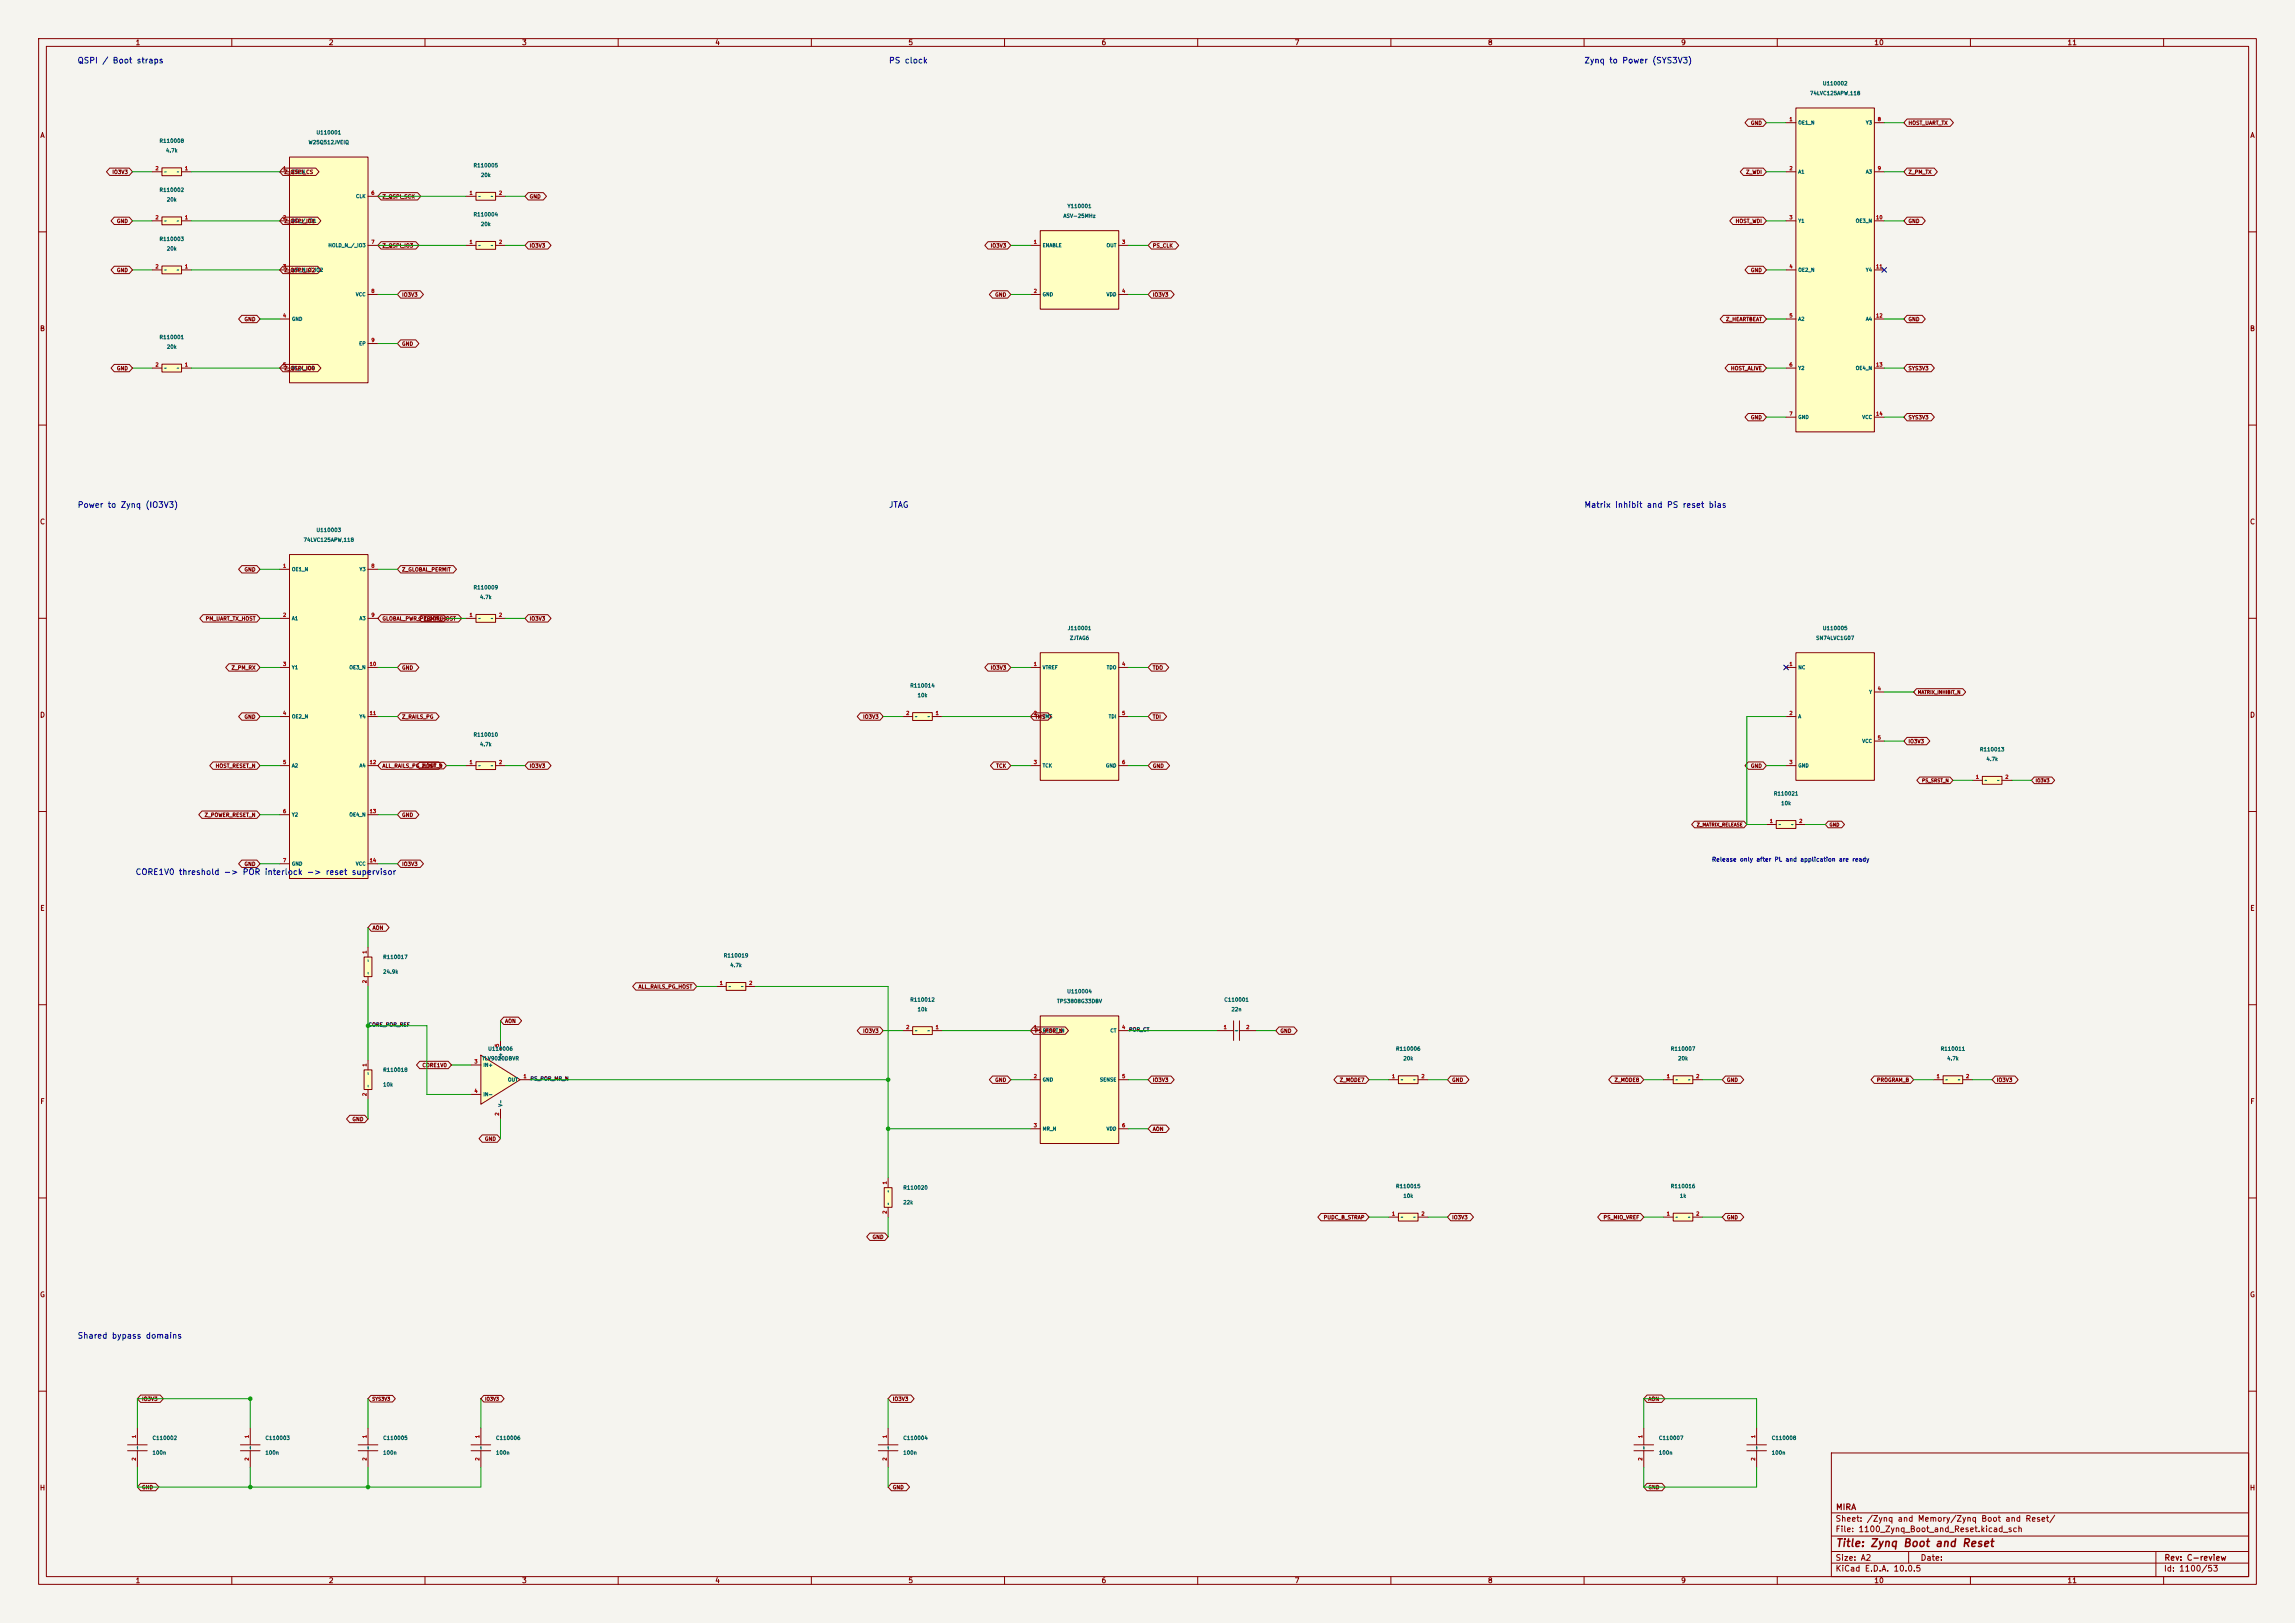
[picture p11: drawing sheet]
<svg xmlns="http://www.w3.org/2000/svg" width="594mm" height="420mm" viewBox="0 0 594 420" stroke-linecap="round" stroke-linejoin="round" font-family="sans-serif">
<defs><g id="words">
<text font-size="2" fill="#840000" x="475" y="400.8">Title: Zynq Boot and Reset</text>
<g font-size="1.5" fill="#0000c2">
<text x="20" y="16.8">QSPI / Boot straps</text>
<text x="230" y="16.8">PS clock</text>
<text x="410" y="16.8">Zynq to Power (SYS3V3)</text>
<text x="20" y="131.8">Power to Zynq (IO3V3)</text>
<text x="230" y="131.8">JTAG</text>
<text x="410" y="131.8">Matrix inhibit and PS reset bias</text>
<text x="35" y="226.8">CORE1V0 threshold -&gt; POR interlock -&gt; reset supervisor</text>
<text x="20" y="346.8">Shared bypass domains</text>
</g>
<g font-size="1.5" fill="#840000">
<text x="475" y="394.1">Sheet: /Zynq and Memory/Zynq Boot and Reset/</text>
<text x="475.1" y="391.1">MIRA</text>
<text x="475" y="396.8">File: 1100_Zynq_Boot_and_Reset.kicad_sch</text>
<text x="475" y="407">KiCad E.D.A. 10.0.5</text>
<text x="475" y="404.2">Size: A2</text>
<text x="497" y="404.2">Date:</text>
<text x="560" y="407">Id: 1100/53</text>
<text x="560.1" y="404.2">Rev: C-review</text>
</g>
<g font-size="1.3" fill="#840000">
<text x="35" y="12">1</text>
<text x="85" y="12">2</text>
<text x="135" y="12">3</text>
<text x="185" y="12">4</text>
<text x="235" y="12">5</text>
<text x="285" y="12">6</text>
<text x="335" y="12">7</text>
<text x="385" y="12">8</text>
<text x="435" y="12">9</text>
<text x="485" y="12">10</text>
<text x="535" y="12">11</text>
<text x="10.3" y="36">A</text>
<text x="582.3" y="36">A</text>
<text x="10.2" y="86">B</text>
<text x="582.2" y="86">B</text>
<text x="10.2" y="136">C</text>
<text x="582.2" y="136">C</text>
<text x="10.2" y="186">D</text>
<text x="582.2" y="186">D</text>
<text x="10.3" y="236">E</text>
<text x="582.3" y="236">E</text>
<text x="10.3" y="286">F</text>
<text x="582.3" y="286">F</text>
<text x="10.2" y="336">G</text>
<text x="582.2" y="336">G</text>
<text x="10.2" y="386">H</text>
<text x="582.2" y="386">H</text>
<text x="35" y="410">1</text>
<text x="85" y="410">2</text>
<text x="135" y="410">3</text>
<text x="185" y="410">4</text>
<text x="235" y="410">5</text>
<text x="285" y="410">6</text>
<text x="335" y="410">7</text>
<text x="385" y="410">8</text>
<text x="435" y="410">9</text>
<text x="485" y="410">10</text>
<text x="535" y="410">11</text>
</g>
<text font-size="1.1" fill="#0000c2" x="443" y="223.2">Release only after PL and application are ready</text>
<g font-size="1" fill="#006464">
<text x="471.7" y="22.3">U110002</text>
<text x="468.3" y="24.8">74LVC125APW,118</text>
<text x="81.8" y="35">U110001</text>
<text x="41.2" y="37.2">R110008</text>
<text x="42.8" y="39.7">4.7k</text>
<text x="79.8" y="37.5">W25Q512JVEIQ</text>
<text x="122.4" y="43.5">R110005</text>
<text x="124.3" y="46">20k</text>
<text x="41.2" y="49.9">R110002</text>
<text x="43.1" y="52.4">20k</text>
<text x="122.4" y="56.2">R110004</text>
<text x="124.3" y="58.7">20k</text>
<text x="275.1" y="56.6">ASV-25MHz</text>
<text x="276.2" y="54.1">Y110001</text>
<text x="41.2" y="62.6">R110003</text>
<text x="43.1" y="65.1">20k</text>
<text x="41.2" y="88">R110001</text>
<text x="43.1" y="90.5">20k</text>
<text x="81.8" y="137.9">U110003</text>
<text x="78.5" y="140.4">74LVC125APW,118</text>
<text x="122.4" y="152.7">R110009</text>
<text x="124.1" y="155.2">4.7k</text>
<text x="276.2" y="163.3">J110001</text>
<text x="276.8" y="165.8">ZJTAG6</text>
<text x="469.9" y="165.8">SN74LVC1G07</text>
<text x="471.7" y="163.3">U110005</text>
<text x="235.5" y="178.1">R110014</text>
<text x="237.4" y="180.6">10k</text>
<text x="122.4" y="190.8">R110010</text>
<text x="124.1" y="193.3">4.7k</text>
<text x="512.3" y="194.6">R110013</text>
<text x="514" y="197.1">4.7k</text>
<text x="459" y="206.1">R110021</text>
<text x="460.9" y="208.6">10k</text>
<text x="99" y="248.4">R110017</text>
<text x="187.2" y="248">R110019</text>
<text x="188.9" y="250.5">4.7k</text>
<text x="99" y="252.2">24.9k</text>
<text x="276.1" y="257.3">U110004</text>
<text x="235.5" y="259.4">R110012</text>
<text x="237.4" y="261.9">10k</text>
<text x="273.5" y="259.8">TPS3808G33DBV</text>
<text x="316.8" y="259.4">C110001</text>
<text x="318.6" y="261.9">22n</text>
<text x="124.6" y="274.6">TLV9020DBVR</text>
<text x="126.2" y="272.1">U110006</text>
<text x="361.2" y="272.1">R110006</text>
<text x="363.1" y="274.6">20k</text>
<text x="432.3" y="272.1">R110007</text>
<text x="434.2" y="274.6">20k</text>
<text x="502.2" y="272.1">R110011</text>
<text x="503.8" y="274.6">4.7k</text>
<text x="99" y="277.6">R110018</text>
<text x="99" y="281.4">10k</text>
<text x="233.7" y="308.1">R110020</text>
<text x="233.7" y="311.9">22k</text>
<text x="361.2" y="307.7">R110015</text>
<text x="363.1" y="310.2">10k</text>
<text x="432.3" y="307.7">R110016</text>
<text x="434.7" y="310.2">1k</text>
<text x="39.4" y="372.8">C110002</text>
<text x="39.4" y="376.6">100n</text>
<text x="68.6" y="372.8">C110003</text>
<text x="68.6" y="376.6">100n</text>
<text x="99" y="372.8">C110005</text>
<text x="99" y="376.6">100n</text>
<text x="128.3" y="372.8">C110006</text>
<text x="128.3" y="376.6">100n</text>
<text x="233.7" y="372.8">C110004</text>
<text x="233.7" y="376.6">100n</text>
<text x="429.2" y="372.8">C110007</text>
<text x="429.2" y="376.6">100n</text>
<text x="458.5" y="372.8">C110008</text>
<text x="458.5" y="376.6">100n</text>
</g>
<g font-size="1" fill="#840000">
<text x="453" y="32.5">GND</text>
<text x="493.8" y="32.5">HOST_UART_TX</text>
<text x="29" y="45.2">IO3V3</text>
<text x="73.5" y="45.2">Z_QSPI_CS</text>
<text x="451.8" y="45.2">Z_WDI</text>
<text x="493.8" y="45.2">Z_PM_TX</text>
<text x="98.9" y="51.6">Z_QSPI_SCK</text>
<text x="137" y="51.6">GND</text>
<text x="30.1" y="57.9">GND</text>
<text x="73.5" y="57.9">Z_QSPI_IO1</text>
<text x="449.1" y="57.9">HOST_WDI</text>
<text x="493.8" y="57.9">GND</text>
<text x="98.9" y="64.3">Z_QSPI_IO3</text>
<text x="137" y="64.3">IO3V3</text>
<text x="256.3" y="64.3">IO3V3</text>
<text x="298.3" y="64.3">PS_CLK</text>
<text x="30.1" y="70.6">GND</text>
<text x="73.5" y="70.6">Z_QSPI_IO2</text>
<text x="453" y="70.6">GND</text>
<text x="103.9" y="77">IO3V3</text>
<text x="257.5" y="77">GND</text>
<text x="298.3" y="77">IO3V3</text>
<text x="63.2" y="83.3">GND</text>
<text x="446.6" y="83.3">Z_HEARTBEAT</text>
<text x="493.8" y="83.3">GND</text>
<text x="103.9" y="89.7">GND</text>
<text x="30.1" y="96">GND</text>
<text x="73.5" y="96">Z_QSPI_IO0</text>
<text x="447.9" y="96">HOST_ALIVE</text>
<text x="493.8" y="96">SYS3V3</text>
<text x="453" y="108.7">GND</text>
<text x="493.8" y="108.7">SYS3V3</text>
<text x="63.2" y="148.1">GND</text>
<text x="103.9" y="148.1">Z_GLOBAL_PERMIT</text>
<text x="53.1" y="160.8">PM_UART_TX_HOST</text>
<text x="98.9" y="160.8">GLOBAL_PWR_PERMIT_HOST</text>
<text x="137" y="160.8">IO3V3</text>
<text x="59.8" y="173.5">Z_PM_RX</text>
<text x="103.9" y="173.5">GND</text>
<text x="256.3" y="173.5">IO3V3</text>
<text x="298.3" y="173.5">TDO</text>
<text x="63.2" y="186.2">GND</text>
<text x="103.9" y="186.2">Z_RAILS_PG</text>
<text x="223.3" y="186.2">IO3V3</text>
<text x="267.8" y="186.2">TMS</text>
<text x="298.3" y="186.2">TDI</text>
<text x="493.8" y="192.6">IO3V3</text>
<text x="55.7" y="198.9">HOST_RESET_N</text>
<text x="98.9" y="198.9">ALL_RAILS_PG_HOST</text>
<text x="137" y="198.9">IO3V3</text>
<text x="257.7" y="198.9">TCK</text>
<text x="298.3" y="198.9">GND</text>
<text x="453" y="198.9">GND</text>
<text x="52.8" y="211.6">Z_POWER_RESET_N</text>
<text x="103.9" y="211.6">GND</text>
<text x="63.2" y="224.3">GND</text>
<text x="103.9" y="224.3">IO3V3</text>
<text x="96.3" y="240.8">AON</text>
<text x="165.1" y="256.1">ALL_RAILS_PG_HOST</text>
<text x="130.6" y="264.9">AON</text>
<text x="223.3" y="267.5">IO3V3</text>
<text x="267.8" y="267.5">PS_POR_N</text>
<text x="331.3" y="267.5">GND</text>
<text x="109.2" y="276.4">CORE1V0</text>
<text x="257.5" y="280.2">GND</text>
<text x="298.3" y="280.2">IO3V3</text>
<text x="346.6" y="280.2">Z_MODE7</text>
<text x="375.7" y="280.2">GND</text>
<text x="417.8" y="280.2">Z_MODE8</text>
<text x="446.8" y="280.2">GND</text>
<text x="485.7" y="280.2">PROGRAM_B</text>
<text x="516.7" y="280.2">IO3V3</text>
<text x="91.1" y="290.3">GND</text>
<text x="298.3" y="292.9">AON</text>
<text x="125.4" y="295.4">GND</text>
<text x="342.5" y="315.7">PUDC_B_STRAP</text>
<text x="375.7" y="315.7">IO3V3</text>
<text x="414.9" y="315.7">PS_MIO_VREF</text>
<text x="446.8" y="315.7">GND</text>
<text x="225.7" y="320.8">GND</text>
<text x="36.6" y="362.7">IO3V3</text>
<text x="230.9" y="362.7">IO3V3</text>
<text x="426.5" y="362.7">AON</text>
<text x="36.6" y="385.6">GND</text>
<text x="230.9" y="385.6">GND</text>
<text x="426.5" y="385.6">GND</text>
</g>
<g font-size="1" fill="#0f0f0f">
<text x="95.3" y="265.9">CORE_POR_REF</text>
<text x="292.1" y="267.2">POR_CT</text>
<text x="137.2" y="279.9">PS_POR_MR_N</text>
</g>
<g font-size=".9" fill="#a90000">
<text x="463" y="31.5">1</text>
<text x="485.9" y="31.5">8</text>
<text x="40.1" y="44.2">2</text>
<text x="47.7" y="44.2">1</text>
<text x="73.1" y="44.2">1</text>
<text x="463" y="44.2">2</text>
<text x="485.9" y="44.2">9</text>
<text x="96" y="50.6">6</text>
<text x="121.4" y="50.6">1</text>
<text x="129" y="50.6">2</text>
<text x="40.1" y="56.9">2</text>
<text x="47.7" y="56.9">1</text>
<text x="73.1" y="56.9">2</text>
<text x="463" y="56.9">3</text>
<text x="485.5" y="56.9">10</text>
<text x="96" y="63.3">7</text>
<text x="121.4" y="63.3">1</text>
<text x="129" y="63.3">2</text>
<text x="267.5" y="63.3">1</text>
<text x="290.3" y="63.3">3</text>
<text x="40.1" y="69.6">2</text>
<text x="47.7" y="69.6">1</text>
<text x="73.1" y="69.6">3</text>
<text x="463" y="69.6">4</text>
<text x="485.5" y="69.6">11</text>
<text x="96" y="76">8</text>
<text x="267.5" y="76">2</text>
<text x="290.3" y="76">4</text>
<text x="73.1" y="82.3">4</text>
<text x="463" y="82.3">5</text>
<text x="485.5" y="82.3">12</text>
<text x="96" y="88.7">9</text>
<text x="40.1" y="95">2</text>
<text x="47.7" y="95">1</text>
<text x="73.1" y="95">5</text>
<text x="463" y="95">6</text>
<text x="485.5" y="95">13</text>
<text x="463" y="107.7">7</text>
<text x="485.5" y="107.7">14</text>
<text x="73.1" y="147.1">1</text>
<text x="96" y="147.1">8</text>
<text x="73.1" y="159.8">2</text>
<text x="96" y="159.8">9</text>
<text x="121.4" y="159.8">1</text>
<text x="129" y="159.8">2</text>
<text x="73.1" y="172.5">3</text>
<text x="95.6" y="172.5">10</text>
<text x="267.5" y="172.5">1</text>
<text x="290.3" y="172.5">4</text>
<text x="463" y="172.5">1</text>
<text x="485.9" y="178.9">4</text>
<text x="73.1" y="185.2">4</text>
<text x="95.6" y="185.2">11</text>
<text x="234.4" y="185.2">2</text>
<text x="242.1" y="185.2">1</text>
<text x="267.5" y="185.2">2</text>
<text x="290.3" y="185.2">5</text>
<text x="463" y="185.2">2</text>
<text x="485.9" y="191.6">5</text>
<text x="73.1" y="197.9">5</text>
<text x="95.6" y="197.9">12</text>
<text x="121.4" y="197.9">1</text>
<text x="129" y="197.9">2</text>
<text x="267.5" y="197.9">3</text>
<text x="290.3" y="197.9">6</text>
<text x="463" y="197.9">3</text>
<text x="511.3" y="201.7">1</text>
<text x="518.9" y="201.7">2</text>
<text x="73.1" y="210.6">6</text>
<text x="95.6" y="210.6">13</text>
<text x="458" y="213.2">1</text>
<text x="465.6" y="213.2">2</text>
<text x="73.1" y="223.3">7</text>
<text x="95.6" y="223.3">14</text>
<text x="95" y="246.9" transform="rotate(-90 95 246.9)">1</text>
<text x="95" y="254.5" transform="rotate(-90 95 254.5)">2</text>
<text x="186.2" y="255.1">1</text>
<text x="193.8" y="255.1">2</text>
<text x="234.4" y="266.5">2</text>
<text x="242.1" y="266.5">1</text>
<text x="267.5" y="266.5">1</text>
<text x="290.3" y="266.5">4</text>
<text x="316.6" y="266.5">1</text>
<text x="322.4" y="266.5">2</text>
<text x="122.7" y="275.4">3</text>
<text x="129.3" y="271" transform="rotate(-90 129.3 271)">5</text>
<text x="95" y="276.1" transform="rotate(-90 95 276.1)">1</text>
<text x="135.4" y="279.2">1</text>
<text x="267.5" y="279.2">2</text>
<text x="290.3" y="279.2">5</text>
<text x="360.2" y="279.2">1</text>
<text x="367.8" y="279.2">2</text>
<text x="431.3" y="279.2">1</text>
<text x="438.9" y="279.2">2</text>
<text x="501.1" y="279.2">1</text>
<text x="508.8" y="279.2">2</text>
<text x="95" y="283.7" transform="rotate(-90 95 283.7)">2</text>
<text x="122.7" y="283">4</text>
<text x="129.3" y="288.8" transform="rotate(-90 129.3 288.8)">2</text>
<text x="267.5" y="291.9">3</text>
<text x="290.3" y="291.9">6</text>
<text x="229.7" y="306.6" transform="rotate(-90 229.7 306.6)">1</text>
<text x="229.7" y="314.2" transform="rotate(-90 229.7 314.2)">2</text>
<text x="360.2" y="314.8">1</text>
<text x="367.8" y="314.8">2</text>
<text x="431.3" y="314.8">1</text>
<text x="438.9" y="314.8">2</text>
<text x="35.4" y="372.2" transform="rotate(-90 35.4 372.2)">1</text>
<text x="64.6" y="372.2" transform="rotate(-90 64.6 372.2)">1</text>
<text x="95" y="372.2" transform="rotate(-90 95 372.2)">1</text>
<text x="124.3" y="372.2" transform="rotate(-90 124.3 372.2)">1</text>
<text x="229.7" y="372.2" transform="rotate(-90 229.7 372.2)">1</text>
<text x="425.2" y="372.2" transform="rotate(-90 425.2 372.2)">1</text>
<text x="454.5" y="372.2" transform="rotate(-90 454.5 372.2)">1</text>
<text x="35.4" y="378.1" transform="rotate(-90 35.4 378.1)">2</text>
<text x="64.6" y="378.1" transform="rotate(-90 64.6 378.1)">2</text>
<text x="95" y="378.1" transform="rotate(-90 95 378.1)">2</text>
<text x="124.3" y="378.1" transform="rotate(-90 124.3 378.1)">2</text>
<text x="229.7" y="378.1" transform="rotate(-90 229.7 378.1)">2</text>
<text x="425.2" y="378.1" transform="rotate(-90 425.2 378.1)">2</text>
<text x="454.5" y="378.1" transform="rotate(-90 454.5 378.1)">2</text>
</g>
<g font-size=".9" fill="#006464">
<text x="465.3" y="32.4">OE1_N</text>
<text x="482.8" y="32.4">Y3</text>
<text x="42.4" y="45.1">~</text>
<text x="45.7" y="45.1">~</text>
<text x="75.4" y="45.1">CS_N</text>
<text x="465.3" y="45.1">A1</text>
<text x="482.8" y="45.1">A3</text>
<text x="92" y="51.5">CLK</text>
<text x="123.7" y="51.5">~</text>
<text x="126.9" y="51.5">~</text>
<text x="42.4" y="57.8">~</text>
<text x="45.7" y="57.8">~</text>
<text x="75.4" y="57.8">DO_/_IO1</text>
<text x="465.3" y="57.8">Y1</text>
<text x="480.2" y="57.8">OE3_N</text>
<text x="84.9" y="64.2">HOLD_N_/_IO3</text>
<text x="123.7" y="64.2">~</text>
<text x="126.9" y="64.2">~</text>
<text x="269.8" y="64.2">ENABLE</text>
<text x="286.3" y="64.2">OUT</text>
<text x="42.4" y="70.5">~</text>
<text x="45.7" y="70.5">~</text>
<text x="75.4" y="70.5">WP_N_/_IO2</text>
<text x="465.3" y="70.5">OE2_N</text>
<text x="482.8" y="70.5">Y4</text>
<text x="92" y="76.9">VCC</text>
<text x="269.8" y="76.9">GND</text>
<text x="286.3" y="76.9">VDD</text>
<text x="75.4" y="83.2">GND</text>
<text x="465.3" y="83.2">A2</text>
<text x="482.8" y="83.2">A4</text>
<text x="92.8" y="89.6">EP</text>
<text x="42.4" y="95.9">~</text>
<text x="45.7" y="95.9">~</text>
<text x="75.4" y="95.9">DI_/_IO0</text>
<text x="465.3" y="95.9">Y2</text>
<text x="480.2" y="95.9">OE4_N</text>
<text x="465.3" y="108.6">GND</text>
<text x="481.9" y="108.6">VCC</text>
<text x="75.4" y="148">OE1_N</text>
<text x="92.9" y="148">Y3</text>
<text x="75.4" y="160.7">A1</text>
<text x="92.9" y="160.7">A3</text>
<text x="123.7" y="160.7">~</text>
<text x="126.9" y="160.7">~</text>
<text x="75.4" y="173.4">Y1</text>
<text x="90.3" y="173.4">OE3_N</text>
<text x="269.8" y="173.4">VTREF</text>
<text x="286.3" y="173.4">TDO</text>
<text x="465.3" y="173.4">NC</text>
<text x="483.7" y="179.8">Y</text>
<text x="75.4" y="186.1">OE2_N</text>
<text x="92.9" y="186.1">Y4</text>
<text x="236.7" y="186.1">~</text>
<text x="240" y="186.1">~</text>
<text x="269.8" y="186.1">TMS</text>
<text x="286.9" y="186.1">TDI</text>
<text x="465.3" y="186.1">A</text>
<text x="481.9" y="192.5">VCC</text>
<text x="75.4" y="198.8">A2</text>
<text x="92.9" y="198.8">A4</text>
<text x="123.7" y="198.8">~</text>
<text x="126.9" y="198.8">~</text>
<text x="269.8" y="198.8">TCK</text>
<text x="286.1" y="198.8">GND</text>
<text x="465.3" y="198.8">GND</text>
<text x="513.6" y="202.6">~</text>
<text x="516.8" y="202.6">~</text>
<text x="75.4" y="211.5">Y2</text>
<text x="90.3" y="211.5">OE4_N</text>
<text x="460.3" y="214">~</text>
<text x="463.5" y="214">~</text>
<text x="75.4" y="224.2">GND</text>
<text x="92" y="224.2">VCC</text>
<text x="95.9" y="249" transform="rotate(-90 95.9 249)">~</text>
<text x="95.9" y="252.2" transform="rotate(-90 95.9 252.2)">~</text>
<text x="188.5" y="256">~</text>
<text x="191.7" y="256">~</text>
<text x="236.7" y="267.4">~</text>
<text x="240" y="267.4">~</text>
<text x="269.8" y="267.4">RESET_N</text>
<text x="287.3" y="267.4">CT</text>
<text x="319.8" y="267.4">~</text>
<text x="130.2" y="274.4" transform="rotate(-90 130.2 274.4)">V+</text>
<text x="95.9" y="281.4" transform="rotate(-90 95.9 281.4)">~</text>
<text x="95.9" y="278.2" transform="rotate(-90 95.9 278.2)">~</text>
<text x="125" y="276.3">IN+</text>
<text x="131.4" y="280.1">OUT</text>
<text x="269.8" y="280.1">GND</text>
<text x="284.6" y="280.1">SENSE</text>
<text x="362.5" y="280.1">~</text>
<text x="365.7" y="280.1">~</text>
<text x="433.6" y="280.1">~</text>
<text x="436.8" y="280.1">~</text>
<text x="503.4" y="280.1">~</text>
<text x="506.7" y="280.1">~</text>
<text x="125" y="283.9">IN-</text>
<text x="130.2" y="286.5" transform="rotate(-90 130.2 286.5)">V-</text>
<text x="269.8" y="292.8">MR_N</text>
<text x="286.3" y="292.8">VDD</text>
<text x="230.6" y="311.9" transform="rotate(-90 230.6 311.9)">~</text>
<text x="230.6" y="308.7" transform="rotate(-90 230.6 308.7)">~</text>
<text x="362.5" y="315.6">~</text>
<text x="365.7" y="315.6">~</text>
<text x="433.6" y="315.6">~</text>
<text x="436.8" y="315.6">~</text>
<text x="36.2" y="375.2" transform="rotate(-90 36.2 375.2)">~</text>
<text x="65.5" y="375.2" transform="rotate(-90 65.5 375.2)">~</text>
<text x="95.9" y="375.2" transform="rotate(-90 95.9 375.2)">~</text>
<text x="125.1" y="375.2" transform="rotate(-90 125.1 375.2)">~</text>
<text x="230.6" y="375.2" transform="rotate(-90 230.6 375.2)">~</text>
<text x="426.1" y="375.2" transform="rotate(-90 426.1 375.2)">~</text>
<text x="455.3" y="375.2" transform="rotate(-90 455.3 375.2)">~</text>
</g>
<g font-size=".9" fill="#840000">
<text x="109.6" y="160.7">Z_DONE</text>
<text x="496.3" y="179.8">MATRIX_INHIBIT_N</text>
<text x="109.1" y="198.8">Z_INIT_N</text>
<text x="497.4" y="202.6">PS_SRST_N</text>
<text x="526.8" y="202.6">IO3V3</text>
<text x="439.1" y="214.1">Z_MATRIX_RELEASE</text>
<text x="473.4" y="214.1">GND</text>
<text x="96.2" y="362.7">SYS3V3</text>
<text x="125.4" y="362.7">IO3V3</text>
</g>
</g></defs>
<path d="M0 0h594v420h-594z" fill="#f5f4ef" stroke="#f5f4ef" stroke-width=".26"/>
<g fill="none" stroke="#840000" stroke-width=".26">
<path d="M10 10h574v400h-574zM12 12h570v396h-570zM60 10v2M110 10v2M160 10v2M210 10v2M260 10v2M310 10v2M360 10v2M410 10v2M460 10v2M510 10v2"/>
<path d="M560 10v2M10 60h2M582 60h2M10 110h2M582 110h2M10 160h2M582 160h2M10 210h2M582 210h2M10 260h2M582 260h2M10 310h2"/>
<path d="M582 310h2M10 360h2M474 376h108v32h-108zM582 360h2M474 397.5h108M474 391.5h108M60 408v2M110 408v2M160 408v2M210 408v2M260 408v2M310 408v2"/>
<path d="M360 408v2M410 408v2M460 408v2M474 404.5h108M474 401.5h108M494 401.5v3M510 408v2M558 401.5v6.5M560 408v2"/>
</g>
<path d="M74.9 40.6h20.3v58.5h-20.3z" fill="#ffffc2"/>
<path d="M72.4 44.5h2.5M72.4 57.2h2.5M74.9 40.6h20.3v58.5h-20.3zM95.2 50.8h2.6M72.4 69.9h2.5M95.2 63.5h2.6M95.2 76.2h2.6M72.4 82.6h2.5M72.4 95.3h2.5M95.2 88.9h2.6" fill="none" stroke="#840000" stroke-width=".26"/>
<path d="M464.8 27.9h20.3v83.9h-20.3z" fill="#ffffc2"/>
<g fill="none" stroke="#840000" stroke-width=".26">
<path d="M462.3 31.8h2.5M464.8 27.9h20.3v83.9h-20.3zM485.1 31.8h2.6M462.3 44.5h2.5M462.3 57.2h2.5M485.1 44.5h2.6M485.1 57.2h2.6M462.3 69.9h2.5M485.1 69.9h2.6M462.3 82.6h2.5M462.3 95.3h2.5M485.1 82.6h2.6"/>
<path d="M485.1 95.3h2.6M462.3 108h2.5M485.1 108h2.6"/>
</g>
<path d="M236.2 265.7h5.1v2h-5.1z" fill="#ffffc2"/>
<path d="M233.7 266.7h2.5M236.2 265.7h5.1v2h-5.1zM241.3 266.7h2.5M452.1 373.9h5.1M452.1 375.4h5.1M454.7 369.6v4.3M454.7 375.4v4.3" fill="none" stroke="#840000" stroke-width=".26"/>
<path d="M228.9 307.3h2v5.1h-2z" fill="#ffffc2"/>
<path d="M228.9 307.3h2v5.1h-2zM229.9 304.8v2.5M229.9 312.4v2.6" fill="none" stroke="#840000" stroke-width=".26"/>
<path d="M94.2 247.7h2.1v5h-2.1z" fill="#ffffc2"/>
<path d="M94.2 247.7h2.1v5h-2.1zM95.2 245.1v2.6M95.2 252.7v2.6" fill="none" stroke="#840000" stroke-width=".26"/>
<path d="M74.9 143.5h20.3v83.8h-20.3z" fill="#ffffc2"/>
<g fill="none" stroke="#840000" stroke-width=".26">
<path d="M72.4 147.3h2.5M74.9 143.5h20.3v83.8h-20.3zM95.2 147.3h2.6M72.4 160h2.5M72.4 172.7h2.5M95.2 160h2.6M95.2 172.7h2.6M72.4 185.4h2.5M72.4 198.1h2.5M95.2 185.4h2.6M95.2 198.1h2.6M72.4 210.8h2.5"/>
<path d="M95.2 210.8h2.6M72.4 223.5h2.5M95.2 223.5h2.6"/>
</g>
<path d="M123.2 62.5h5.1v2h-5.1z" fill="#ffffc2"/>
<path d="M120.6 63.5h2.6M123.2 62.5h5.1v2h-5.1zM128.3 63.5h2.5" fill="none" stroke="#840000" stroke-width=".26"/>
<path d="M236.2 184.4h5.1v2h-5.1z" fill="#ffffc2"/>
<path d="M233.7 185.4h2.5M236.2 184.4h5.1v2h-5.1zM241.3 185.4h2.5" fill="none" stroke="#840000" stroke-width=".26"/>
<path d="M513.1 200.9h5.1v2h-5.1z" fill="#ffffc2"/>
<path d="M510.5 201.9h2.6M513.1 200.9h5.1v2h-5.1zM518.2 201.9h2.5M33 373.9h5.1M33 375.4h5.1M35.6 369.6v4.3M35.6 375.4v4.3" fill="none" stroke="#840000" stroke-width=".26"/>
<path d="M433.1 278.4h5v2h-5z" fill="#ffffc2"/>
<path d="M430.5 279.4h2.6M433.1 278.4h5v2h-5zM438.1 279.4h2.6" fill="none" stroke="#840000" stroke-width=".26"/>
<path d="M464.8 168.9h20.3v33h-20.3z" fill="#ffffc2"/>
<path d="M462.3 172.7h2.5M464.8 168.9h20.3v33h-20.3zM485.1 179.1h2.6M462.3 185.4h2.5M462.3 198.1h2.5M485.1 191.8h2.6" fill="none" stroke="#840000" stroke-width=".26"/>
<path d="M433.1 313.9h5v2.1h-5z" fill="#ffffc2"/>
<path d="M430.5 315h2.6M433.1 313.9h5v2.1h-5zM438.1 315h2.6" fill="none" stroke="#840000" stroke-width=".26"/>
<path d="M361.9 278.4h5.1v2h-5.1z" fill="#ffffc2"/>
<path d="M359.4 279.4h2.5M361.9 278.4h5.1v2h-5.1zM367 279.4h2.6" fill="none" stroke="#840000" stroke-width=".26"/>
<path d="M502.9 278.4h5.1v2h-5.1z" fill="#ffffc2"/>
<path d="M315 266.7h4.3M319.3 264.2v5M320.8 264.2v5M320.8 266.7h4.3M500.4 279.4h2.5M502.9 278.4h5.1v2h-5.1zM508 279.4h2.5M62.2 373.9h5.1M62.2 375.4h5.1M64.8 369.6v4.3M64.8 375.4v4.3" fill="none" stroke="#840000" stroke-width=".26"/>
<path d="M269.2 168.9h20.4v33h-20.4z" fill="#ffffc2"/>
<path d="M266.7 172.7h2.5M269.2 168.9h20.4v33h-20.4zM289.6 172.7h2.5M266.7 185.4h2.5M266.7 198.1h2.5M289.6 185.4h2.5M289.6 198.1h2.5" fill="none" stroke="#840000" stroke-width=".26"/>
<path d="M459.7 212.3h5.1v2.1h-5.1z" fill="#ffffc2"/>
<path d="M457.2 213.4h2.5M459.7 212.3h5.1v2.1h-5.1zM464.8 213.4h2.6M92.7 373.9h5.1M92.7 375.4h5.1M95.2 369.6v4.3M95.2 375.4v4.3" fill="none" stroke="#840000" stroke-width=".26"/>
<path d="M269.2 59.7h20.4v20.3h-20.4z" fill="#ffffc2"/>
<path d="M269.2 59.7h20.4v20.3h-20.4zM266.7 63.5h2.5M266.7 76.2h2.5M289.6 63.5h2.5M289.6 76.2h2.5" fill="none" stroke="#840000" stroke-width=".26"/>
<path d="M41.9 56.1h5.1v2.1h-5.1z" fill="#ffffc2"/>
<path d="M39.4 57.2h2.5M41.9 56.1h5.1v2.1h-5.1zM47 57.2h2.5" fill="none" stroke="#840000" stroke-width=".26"/>
<path d="M41.9 43.4h5.1v2.1h-5.1z" fill="#ffffc2"/>
<path d="M39.4 44.5h2.5M41.9 43.4h5.1v2.1h-5.1zM47 44.5h2.5M227.3 373.9h5.1M227.3 375.4h5.1M229.9 369.6v4.3M229.9 375.4v4.3" fill="none" stroke="#840000" stroke-width=".26"/>
<path d="M269.2 262.9h20.4v33h-20.4z" fill="#ffffc2"/>
<path d="M266.7 266.7h2.5M266.7 279.4h2.5M269.2 262.9h20.4v33h-20.4zM289.6 266.7h2.5M289.6 279.4h2.5M266.7 292.1h2.5M289.6 292.1h2.5" fill="none" stroke="#840000" stroke-width=".26"/>
<path d="M123.2 49.8h5.1v2h-5.1z" fill="#ffffc2"/>
<path d="M120.6 50.8h2.6M123.2 49.8h5.1v2h-5.1zM128.3 50.8h2.5" fill="none" stroke="#840000" stroke-width=".26"/>
<path d="M41.9 68.8h5.1v2.1h-5.1z" fill="#ffffc2"/>
<path d="M39.4 69.9h2.5M41.9 68.8h5.1v2.1h-5.1zM47 69.9h2.5" fill="none" stroke="#840000" stroke-width=".26"/>
<path d="M123.2 159h5.1v2h-5.1z" fill="#ffffc2"/>
<path d="M123.2 159h5.1v2h-5.1zM120.6 160h2.6M128.3 160h2.5" fill="none" stroke="#840000" stroke-width=".26"/>
<path d="M94.2 276.9h2.1v5h-2.1z" fill="#ffffc2"/>
<path d="M94.2 276.9h2.1v5h-2.1zM95.2 274.3v2.6M95.2 281.9v2.6M121.9 373.9h5.1M121.9 375.4h5.1M124.5 369.6v4.3M124.5 375.4v4.3M422.9 373.9h5.1M422.9 375.4h5.1M425.4 369.6v4.3M425.4 375.4v4.3" fill="none" stroke="#840000" stroke-width=".26"/>
<path d="M124.5 273.1l10.1 6.3-10.1 6.4z" fill="#ffffc2"/>
<path d="M121.9 275.6h2.6M124.5 273.1l10.1 6.3-10.1 6.4zM129.5 269.2v2.6M134.6 279.4h2.6M121.9 283.2h2.6M129.5 287v2.6" fill="none" stroke="#840000" stroke-width=".26"/>
<path d="M188 254.3h5v2h-5z" fill="#ffffc2"/>
<path d="M185.4 255.3h2.6M188 254.3h5v2h-5zM193 255.3h2.6" fill="none" stroke="#840000" stroke-width=".26"/>
<path d="M361.9 313.9h5.1v2.1h-5.1z" fill="#ffffc2"/>
<path d="M359.4 315h2.5M361.9 313.9h5.1v2.1h-5.1zM367 315h2.6" fill="none" stroke="#840000" stroke-width=".26"/>
<path d="M41.9 94.2h5.1v2.1h-5.1z" fill="#ffffc2"/>
<path d="M39.4 95.3h2.5M41.9 94.2h5.1v2.1h-5.1zM47 95.3h2.5" fill="none" stroke="#840000" stroke-width=".26"/>
<path d="M123.2 197.1h5.1v2h-5.1z" fill="#ffffc2"/>
<g fill="none" stroke="#840000" stroke-width=".26">
<path d="M452.5 30.8h3.9l.8 1-.8 .9h-3.9l-.9-.9zM493.6 30.8h11.2l.8 1-.8 .9h-11.2l-.8-.9zM28.4 43.5h5.1l.8 1-.8 .9h-5.1l-.8-.9zM29.6 56.2h3.9l.8 1-.8 .9h-3.9l-.9-.9zM73.2 56.2h9l.9 1-.9 .9h-9l-.8-.9zM73.2 43.5h8.5l.9 1-.9 .9h-8.5l-.8-.9zM98.6 49.8h9.5l.8 1-.8 1h-9.5l-.8-1zM136.7 49.8h3.9l.8 1-.8 1h-3.9l-.8-1zM448.5 56.2h7.9l.8 1-.8 .9h-7.9l-.8-.9zM451.3 43.5h5.1l.8 1-.8 .9h-5.1l-.9-.9zM493.6 43.5h7l.8 1-.8 .9h-7l-.8-.9zM493.6 56.2h3.9l.8 1-.8 .9h-3.9l-.8-.9z"/>
<path d="M29.6 68.9h3.9l.8 1-.8 .9h-3.9l-.9-.9zM73.2 68.9h9l.9 1-.9 .9h-9l-.8-.9zM98.6 62.5h9l.9 1-.9 1h-9l-.8-1zM103.7 75.2h5.1l.8 1-.8 1h-5.1l-.8-1zM136.7 62.5h5.1l.8 1-.8 1h-5.1l-.8-1zM255.7 62.5h5.1l.8 1-.8 1h-5.1l-.8-1zM256.9 75.2h3.9l.8 1-.8 1h-3.9l-.8-1zM298 75.2h5.1l.8 1-.8 1h-5.1l-.8-1zM298 62.5h6.3l.8 1-.8 1h-6.3l-.8-1zM452.5 68.9h3.9l.8 1-.8 .9h-3.9l-.9-.9zM29.6 94.3h3.9l.8 1-.8 .9h-3.9l-.9-.9zM62.6 81.6h3.9l.8 1-.8 .9h-3.9l-.8-.9z"/>
<path d="M73.2 94.3h9l.9 1-.9 .9h-9l-.8-.9zM103.7 87.9h3.9l.8 1-.8 1h-3.9l-.8-1zM446.1 81.6h10.3l.8 1-.8 .9h-10.3l-.9-.9zM447.3 94.3h9.1l.8 1-.8 .9h-9.1l-.8-.9zM493.6 94.3h6.2l.9 1-.9 .9h-6.2l-.8-.9zM493.6 81.6h3.9l.8 1-.8 .9h-3.9l-.8-.9zM452.5 107h3.9l.8 1-.8 .9h-3.9l-.9-.9zM493.6 107h6.2l.9 1-.9 .9h-6.2l-.8-.9zM52.5 159.1h14l.8 .9-.8 1h-14l-.8-1zM62.6 146.4h3.9l.8 .9-.8 1h-3.9l-.8-1zM98.6 159.1h20.1l.8 .9-.8 1h-20.1l-.8-1zM103.7 146.4h13.6l.9 .9-.9 1h-13.6l-.8-1z"/>
<path d="M109.1 159.2h5.7l.8 .8-.8 .9h-5.7l-.8-.9zM136.7 159.1h5.1l.8 .9-.8 1h-5.1l-.8-1zM59.2 171.8h7.3l.8 .9-.8 1h-7.3l-.8-1zM103.7 171.8h3.9l.8 .9-.8 1h-3.9l-.8-1zM255.7 171.8h5.1l.8 .9-.8 1h-5.1l-.8-1zM298 171.8h3.7l.8 .9-.8 1h-3.7l-.8-1zM496 178.2h12l.8 .9-.8 .8h-12l-.7-.8zM55.1 197.2h11.4l.8 .9-.8 1h-11.4l-.8-1zM62.6 184.5h3.9l.8 .9-.8 1h-3.9l-.8-1zM98.6 197.2h15l.8 .9-.8 1h-15l-.8-1zM103.7 184.5h9.1l.9 .9-.9 1h-9.1l-.8-1zM108.6 197.3h6.2l.8 .8-.8 .9h-6.2l-.8-.9z"/>
<path d="M120.6 198.1h2.6M123.2 197.1h5.1v2h-5.1zM128.3 198.1h2.5M136.7 197.2h5.1l.8 .9-.8 1h-5.1l-.8-1zM222.7 184.5h5.1l.8 .9-.8 1h-5.1l-.8-1zM257.2 197.2h3.6l.8 .9-.8 1h-3.6l-.9-1zM267.5 184.5h3.7l.9 .9-.9 1h-3.7l-.8-1zM298 197.2h3.9l.8 .9-.8 1h-3.9l-.8-1zM298 184.5h3.1l.9 .9-.9 1h-3.1l-.8-1zM452.5 197.2h3.9l.8 .9-.8 1h-3.9l-.9-1zM493.6 190.8h5.1l.8 1-.8 .9h-5.1l-.8-.9zM52.3 209.9h14.2l.8 .9-.8 1h-14.2l-.9-1z"/>
<path d="M103.7 209.9h3.9l.8 .9-.8 1h-3.9l-.8-1zM438.6 212.5h12.8l.7 .9-.7 .8h-12.8l-.8-.8zM473.2 212.5h3.5l.7 .9-.7 .8h-3.5l-.8-.8zM496.9 201.1h7.8l.8 .8-.8 .9h-7.8l-.8-.9zM526.5 201.1h4.6l.7 .8-.7 .9h-4.6l-.7-.9zM62.6 222.6h3.9l.8 .9-.8 1h-3.9l-.8-1zM96.1 239.1h3.8l.8 .9-.8 1h-3.8l-.9-1zM103.7 222.6h5.1l.8 .9-.8 1h-5.1l-.8-1zM164.6 254.3h14.9l.8 1-.8 .9h-14.9l-.9-.9zM108.6 274.6h7.4l.8 1-.8 .9h-7.4l-.8-.9zM130.4 263.2h3.8l.8 1-.8 .9h-3.8l-.9-.9zM222.7 265.7h5.1l.8 1-.8 1h-5.1l-.8-1z"/>
<path d="M256.9 278.4h3.9l.8 1-.8 1h-3.9l-.8-1zM267.5 265.7h8.2l.9 1-.9 1h-8.2l-.8-1zM298 278.4h5.1l.8 1-.8 1h-5.1l-.8-1zM331 265.7h3.9l.9 1-.9 1h-3.9l-.8-1zM346.1 278.4h7.4l.8 1-.8 1h-7.4l-.9-1zM375.5 278.4h3.9l.8 1-.8 1h-3.9l-.9-1zM417.2 278.4h7.4l.8 1-.8 1h-7.4l-.8-1zM446.6 278.4h3.9l.8 1-.8 1h-3.9l-.8-1zM485.1 278.4h9.4l.8 1-.8 1h-9.4l-.8-1zM516.5 278.4h5l.9 1-.9 1h-5l-.9-1zM90.5 288.6h3.9l.8 1-.8 .9h-3.9l-.8-.9zM124.8 293.7h3.9l.8 .9-.8 1h-3.9l-.8-1z"/>
<path d="M298 291.1h3.8l.8 1-.8 1h-3.8l-.8-1zM225.1 319.1h3.9l.9 .9-.9 1h-3.9l-.8-1zM341.9 314h11.6l.8 1-.8 .9h-11.6l-.8-.9zM375.5 314h5.1l.8 1-.8 .9h-5.1l-.9-.9zM414.3 314h10.3l.8 1-.8 .9h-10.3l-.8-.9zM446.6 314h3.9l.8 1-.8 .9h-3.9l-.8-.9zM36.4 361h5.1l.8 1-.8 .9h-5.1l-.8-.9zM96 361.1h5.6l.7 .9-.7 .8h-5.6l-.8-.8zM125.2 361.1h4.5l.8 .9-.8 .8h-4.5l-.7-.8zM230.7 361h5.1l.8 1-.8 .9h-5.1l-.8-.9zM426.3 361h3.8l.8 1-.8 .9h-3.8l-.9-.9zM36.4 383.9h3.9l.8 .9-.8 1h-3.9l-.8-1z"/>
<path d="M230.7 383.9h3.9l.8 .9-.8 1h-3.9l-.8-1zM426.3 383.9h3.9l.8 .9-.8 1h-3.9l-.9-1z"/>
</g>
<g fill="none" stroke="#009600" stroke-width=".26">
<path d="M457.2 31.8h5.1M487.7 31.8h5.1M34.3 44.5h5.1M34.3 57.2h5.1M49.5 44.5h22.9M49.5 57.2h22.9M97.8 50.8h22.8M130.8 50.8h5.1M457.2 44.5h5.1M457.2 57.2h5.1M487.7 44.5h5.1M487.7 57.2h5.1"/>
<path d="M34.3 69.9h5.1M49.5 69.9h22.9M97.8 76.2h5.1M97.8 63.5h22.8M130.8 63.5h5.1M261.6 76.2h5.1M261.6 63.5h5.1M292.1 76.2h5.1M292.1 63.5h5.1M457.2 69.9h5.1M34.3 95.3h5.1M49.5 95.3h22.9"/>
<path d="M67.3 82.6h5.1M97.8 88.9h5.1M457.2 95.3h5.1M457.2 82.6h5.1M487.7 95.3h5.1M487.7 82.6h5.1M457.2 108h5.1M487.7 108h5.1M67.3 147.3h5.1M97.8 147.3h5.1M67.3 172.7h5.1M67.3 160h5.1"/>
<path d="M97.8 172.7h5.1M115.6 160h5M130.8 160h5.1M261.6 172.7h5.1M292.1 172.7h5.1M487.7 179.1h7.6M67.3 198.1h5.1M67.3 185.4h5.1M97.8 185.4h5.1M115.6 198.1h5M130.8 198.1h5.1M228.6 185.4h5.1"/>
<path d="M243.8 185.4h22.9M261.6 198.1h5.1M292.1 198.1h5.1M292.1 185.4h5.1M457.2 198.1h5.1M462.3 185.4h-10.2v28h5.1M487.7 191.8h5.1M67.3 210.8h5.1M97.8 210.8h5.1M467.4 213.4h5M505.5 201.9h5M520.7 201.9h5.1"/>
<path d="M67.3 223.5h5.1M97.8 223.5h5.1M95.2 240v5.1M95.2 255.3v19M180.3 255.3h5.1M195.6 255.3h34.3v49.5M95.2 265.4h15.3v17.8h11.4M116.8 275.6h5.1M129.5 264.2v5M137.2 279.4h92.7M228.6 266.7h5.1M243.8 266.7h22.9"/>
<path d="M261.6 279.4h5.1M292.1 266.7h22.9M292.1 279.4h5.1M325.1 266.7h5.1M354.3 279.4h5.1M369.6 279.4h5M425.4 279.4h5.1M440.7 279.4h5.1M495.3 279.4h5.1M510.5 279.4h5.1M95.2 284.5v5.1M129.5 289.6v5"/>
<path d="M229.9 292.1h36.8M292.1 292.1h5.1M229.9 315v5M354.3 315h5.1M369.6 315h5M425.4 315h5.1M440.7 315h5.1M35.6 369.6v-7.6h29.2v7.6M35.6 379.7v5.1h88.9v-5.1M64.8 379.7v5.1M95.2 362v7.6M95.2 379.7v5.1"/>
<path d="M124.5 362v7.6M229.9 362v7.6M229.9 379.7v5.1M425.4 379.7v5.1h29.3v-5.1M425.4 369.6v-7.6h29.3v7.6"/>
</g>
<path d="M487.1 69.2l1.2 1.3M488.3 69.2l-1.2 1.3M461.7 172.1l1.2 1.2M462.9 172.1l-1.2 1.2" fill="none" stroke="#000084" stroke-width=".26"/>
<g fill="#009600" stroke="#009600" stroke-width=".26">
<circle cx="229.9" cy="279.4" r=".46"/>
<circle cx="229.9" cy="292.1" r=".46"/>
<circle cx="95.2" cy="265.4" r=".46"/>
<circle cx="95.2" cy="384.8" r=".46"/>
<circle cx="64.8" cy="362" r=".46"/>
<circle cx="64.8" cy="384.8" r=".46"/>
</g>
<use href="#words"/>
</svg>
